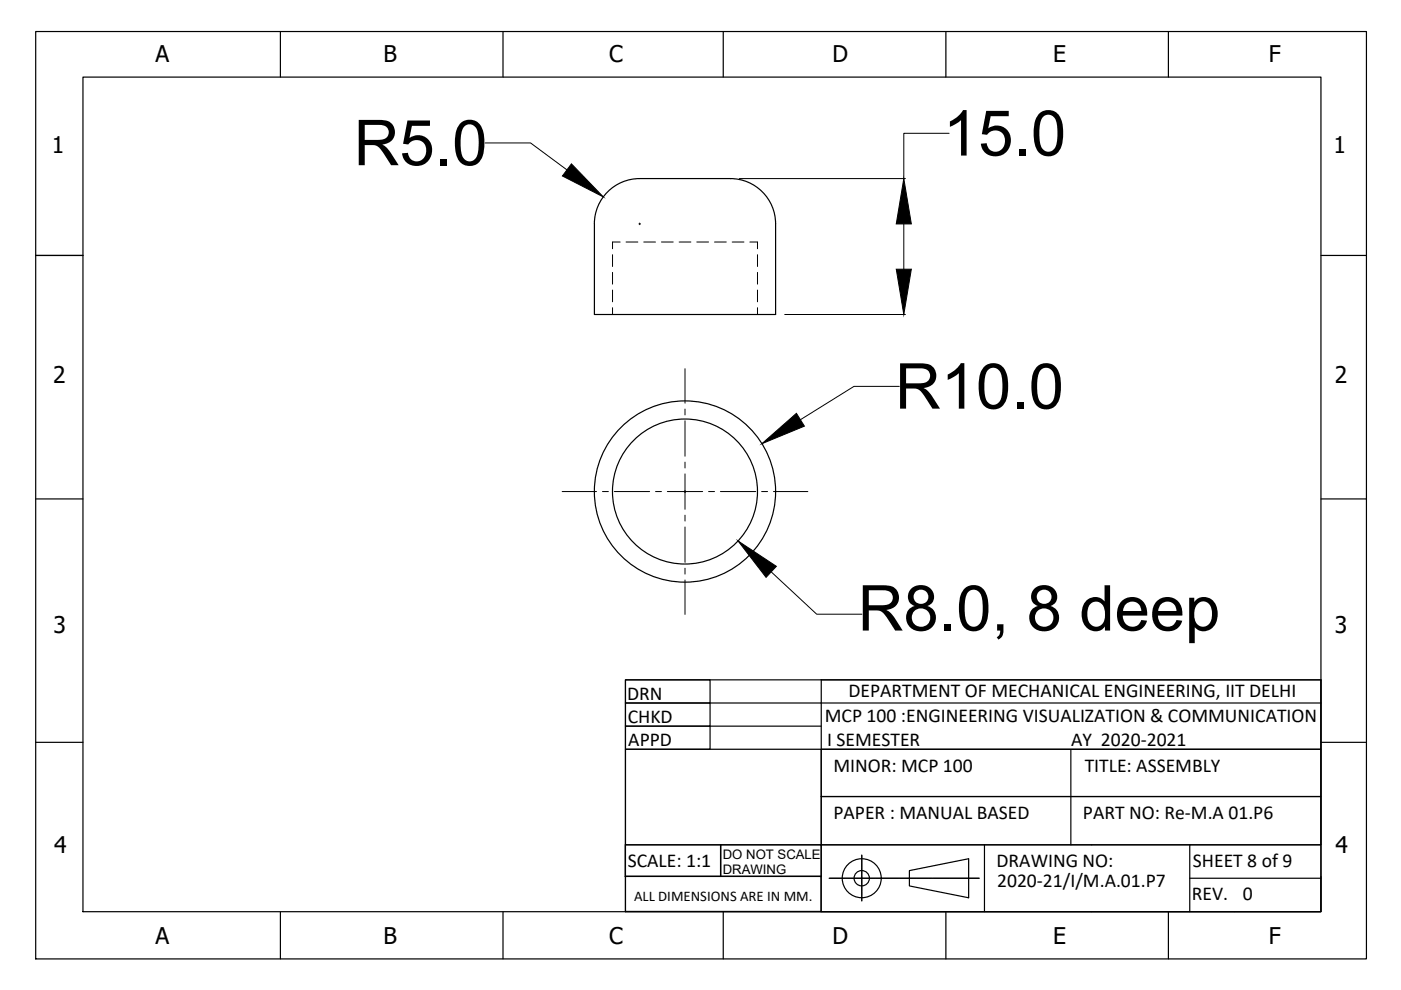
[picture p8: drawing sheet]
<svg xmlns="http://www.w3.org/2000/svg" width="297mm" height="210mm" viewBox="0 0 297 210" stroke-linecap="round" stroke-linejoin="round" font-family="sans-serif">
<defs><g id="words">
<g font-size="13.4">
<text x="75" y="35">R5.0</text>
<text x="199.9" y="33">15.0</text>
<text x="189.8" y="86.6">R10.0</text>
<text x="181.9" y="133.7">R8.0, 8 deep</text>
</g>
<g font-size="4.9">
<text x="33" y="13.2">A</text>
<text x="81.3" y="13.2">B</text>
<text x="129.1" y="13.2">C</text>
<text x="176.5" y="13.2">D</text>
<text x="223.3" y="13.2">E</text>
<text x="269" y="13.2">F</text>
<text x="11" y="32.5">1</text>
<text x="282.7" y="32.5">1</text>
<text x="11.3" y="81.2">2</text>
<text x="283" y="81.2">2</text>
<text x="11.3" y="134.2">3</text>
<text x="283" y="134.2">3</text>
<text x="11.5" y="180.8">4</text>
<text x="283.2" y="180.8">4</text>
<text x="33" y="200.1">A</text>
<text x="81.3" y="200.1">B</text>
<text x="129.1" y="200.1">C</text>
<text x="176.5" y="200.1">D</text>
<text x="223.3" y="200.1">E</text>
<text x="269" y="200.1">F</text>
</g>
<g font-size="4.2">
<text x="132.9" y="148.3">DRN</text>
<text x="179.9" y="147.7">DEPARTMENT OF MECHANICAL ENGINEERING, IIT DELHI</text>
<text x="133.1" y="153.2">CHKD</text>
<text x="174.9" y="153.1">MCP 100 :ENGINEERING VISUALIZATION &amp; COMMUNICATION</text>
<text x="133.2" y="158.1">APPD</text>
<text x="175.4" y="158.2">I SEMESTER</text>
<text x="227.1" y="158.2">AY 2020-2021</text>
<text x="176.7" y="163.6">MINOR: MCP 100</text>
<text x="230" y="163.6">TITLE: ASSEMBLY</text>
<text x="176.7" y="173.6">PAPER : MANUAL BASED</text>
<text x="229.6" y="173.7">PART NO: Re-M.A 01.P6</text>
<text x="133.1" y="183.9">SCALE: 1:1</text>
<text x="211.3" y="183.8">DRAWING NO:</text>
<text x="252.9" y="183.7">SHEET 8 of 9</text>
<text x="211.4" y="188">2020-21/I/M.A.01.P7</text>
<text x="252.7" y="190.8">REV.</text>
<text x="263.5" y="190.8">0</text>
</g>
<text font-size="3.1" x="134.4" y="191">ALL DIMENSIONS ARE IN MM.</text>
<g font-size="2.8">
<text x="153.2" y="182.2">DO NOT SCALE</text>
<text x="153.2" y="185.2">DRAWING</text>
</g>
</g></defs>
<!-- layer: PDF2_Geometry -->
<g fill="none" stroke="#000" stroke-width=".25">
<path d="M7.6 6.7h282.1v196.6h-282.1zM17.6 16.3h262.5v177h-262.5zM59.4 6.7v9.6M106.6 6.7v9.6M153.3 6.7v9.6M200.5 6.7v9.6M247.7 6.7v9.6M7.6 54.2h10M280.1 54.2h9.6M7.6 105.8h10M280.1 105.8h9.6M7.6 157.4h10"/>
<path d="M132.6 144.1h147.5v49.2h-147.5zM132.6 158.9h41.5v20.2h-41.5zM132.6 154h17.9v4.9h-17.9zM132.6 144.1h17.9v5h-17.9zM132.6 149.1h17.9v4.9h-17.9zM150.5 149.1h129.6M150.5 154h23.6M174.1 144.1v14.8h106v-14.8M174.1 158.9h106v10h-106zM280.1 157.4h9.6M132.6 179.1h20.2v6.7h-20.2zM152.8 179.1h21.3v6.7h-21.3z"/>
<path d="M174.1 168.9h106v10.2h-106zM174.1 179.1v6.7M174.1 179.1h105.9M252.3 179.1v14.2M59.4 193.4v9.9M106.6 193.3v10M132.6 185.8h41.5v7.4h-41.5zM153.3 193.3v10M174.1 185.8v7.5h87.7M200.5 193.3v10M247.7 193.3v10M252.3 186.2h27.8"/>
<path d="M280.1 185.8v7.5h-18.3"/>
</g>
<!-- layer: PDF2_Text -->
<path d="M174.1 144.1h106" fill="none" stroke="#000" stroke-width=".25"/>
<!-- layer: 0 -->
<g fill="none" stroke="#000" stroke-width=".25">
<path d="M126 47.5a9.6 9.6 0 0 1 9.6-9.6h19.2a9.6 9.6 0 0 1 9.6 9.6v19.2h-38.4v-19.2M227 158.9v20.2M208.7 179.1v14.2M175.8 186.2h31.8M182.7 181.3v9.7M192.8 184.6l12.6-2.5v8.2l-12.6-2.5z"/>
<circle cx="145.2" cy="104.2" r="15.4"/>
<circle cx="145.2" cy="104.2" r="19.2"/>
<circle cx="182.7" cy="186.2" r="4.1"/>
<circle cx="182.7" cy="186.2" r="1.62"/>
</g>
<g fill="none" stroke="#000" stroke-width=".21">
<path d="M102.9 30.3h9.6l7.7 5.7M156.8 37.9h35.2M201.2 28.3h-9.6v9.6M129.9 54v2.5M129.9 57.7v2.5M131.5 51.3h-1.6v1.4M132.7 51.3h2.5M135.5 47.5h.3M135.6 47.3v.3M136.5 51.3h2.5M140.2 51.3h2.5M144 51.3h2.5"/>
<path d="M147.7 51.3h2.5M151.5 51.3h2.5M155.2 51.3h2.5M159 51.3h1.6v1.4M160.6 54v2.5M160.6 57.7v2.5M191.6 47.5v9.6M129.9 61.5v2.5M129.9 65.2v1.5M145.2 78.2v7.3M160.6 61.5v2.5M160.6 65.2v1.5"/>
<path d="M166.4 66.7h25.6M145.2 86.7v1.3M145.2 89.2v7.5M145.2 98v1.2M190.7 81.9h-9.6l-11.4 7.1M119.2 104.2h7.3M127.7 104.2h1.3M130.2 104.2h7.5M139 104.2h1.2M141.5 104.2h7.5M145.2 100.5v7.5M145.2 109.2v1.3"/>
<path d="M145.2 111.7v7.5M150.2 104.2h1.3M152.7 104.2h7.5M161.5 104.2h1.2M164 104.2h7.3M145.2 120.5v1.2M145.2 123v7.3M163.5 121.2l9.7 9h9.6"/>
</g>
<path d="M121.2 34.7l6.7 7-8.7-4.4zM190 57.1h3.2l-1.6 9.6zM191.6 37.9l1.6 9.6h-3.2zM161.5 94.1l7.4-6.5 1.7 2.8zM156.5 114.7l8.1 5.4-2.2 2.3z" fill="#000" stroke="#000" stroke-width=".21"/>
<use href="#words"/>
</svg>
